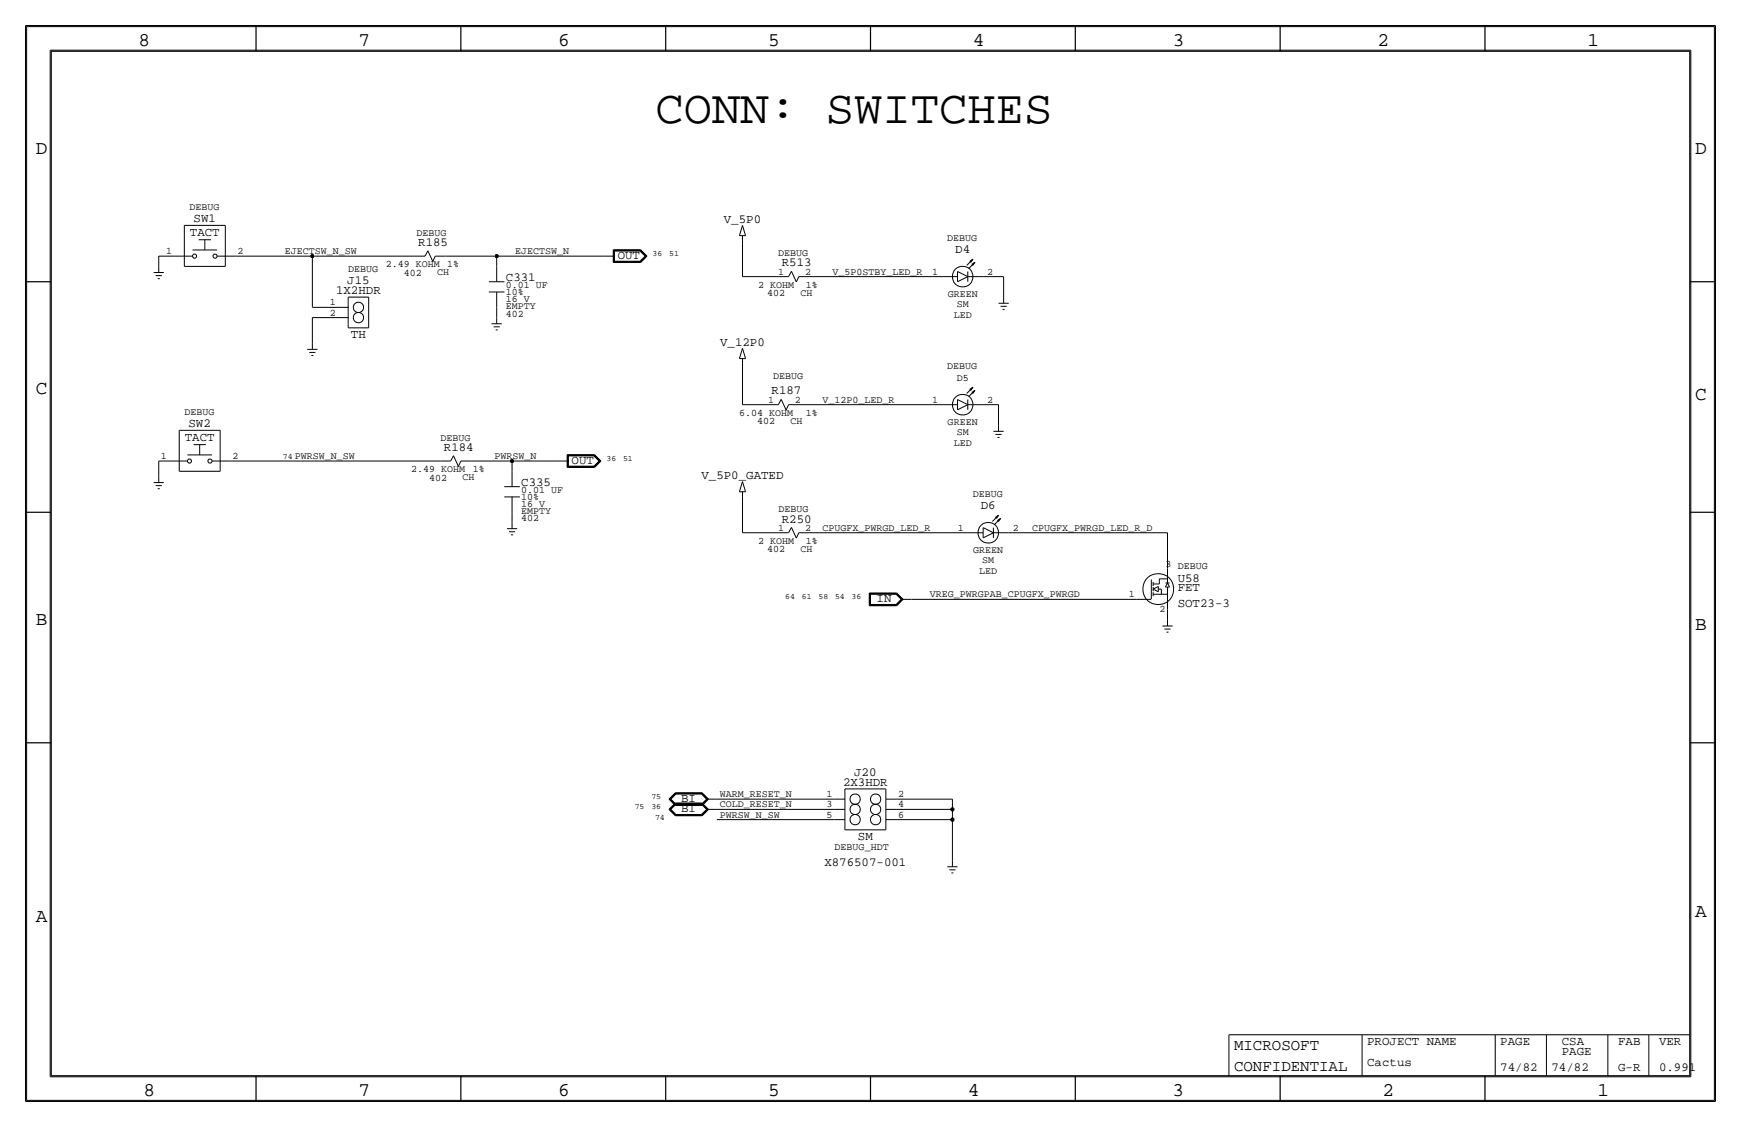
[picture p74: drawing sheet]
<svg xmlns="http://www.w3.org/2000/svg" width="432mm" height="279mm" viewBox="0 0 432 279" stroke-linecap="round" stroke-linejoin="round" font-family="sans-serif">
<defs><g id="words">
<text font-size="11.7" x="162.6" y="30.5">CONN: SWITCHES</text>
<g font-size="4.8">
<text x="34.3" y="11.4">8</text>
<text x="88.9" y="11.4">7</text>
<text x="138.5" y="11.4">6</text>
<text x="190.5" y="11.4">5</text>
<text x="241.3" y="11.4">4</text>
<text x="290.8" y="11.4">3</text>
<text x="341.6" y="11.4">2</text>
<text x="393.7" y="11.4">1</text>
<text x="8.9" y="38.1">D</text>
<text x="420.4" y="38.1">D</text>
<text x="8.9" y="97.8">C</text>
<text x="420.4" y="99.1">C</text>
<text x="8.9" y="154.9">B</text>
<text x="420.4" y="156.2">B</text>
<text x="420.4" y="227.3">A</text>
<text x="8.9" y="228.6">A</text>
<text x="35.6" y="271.8">8</text>
<text x="88.9" y="271.8">7</text>
<text x="138.4" y="271.8">6</text>
<text x="190.5" y="271.8">5</text>
<text x="240" y="271.8">4</text>
<text x="290.8" y="271.8">3</text>
<text x="342.9" y="271.8">2</text>
<text x="396.2" y="271.8">1</text>
</g>
<g font-size="3.9">
<text x="306.1" y="260.4">MICROSOFT</text>
<text x="306.1" y="265.4">CONFIDENTIAL</text>
</g>
<g font-size="3.1">
<text x="47.1" y="58.4">TACT</text>
<text x="48" y="55.1">SW1</text>
<text x="179.5" y="55.2">V_5P0</text>
<text x="103.7" y="61">R185</text>
<text x="153.2" y="64.3">OUT</text>
<text x="236.9" y="62.7">D4</text>
<text x="86.1" y="70.4">J15</text>
<text x="125.5" y="69.6">C331</text>
<text x="193.9" y="66">R513</text>
<text x="83.4" y="72.9">1X2HDR</text>
<text x="87.1" y="83.8">TH</text>
<text x="178.6" y="85.7">V_12P0</text>
<text x="191.4" y="97.8">R187</text>
<text x="46.8" y="105.9">SW2</text>
<text x="45.8" y="109.2">TACT</text>
<text x="110.1" y="111.8">R184</text>
<text x="141.8" y="115.1">OUT</text>
<text x="174" y="118.7">V_5P0_GATED</text>
<text x="129.3" y="120.4">C335</text>
<text x="193.9" y="129.5">R250</text>
<text x="243.3" y="126.2">D6</text>
<text x="217.4" y="149.4">IN</text>
<text x="292.1" y="146.4">FET</text>
<text x="292.1" y="144.3">U58</text>
<text x="292.1" y="150.6">SOT23-3</text>
<text x="209.1" y="194.8">2X3HDR</text>
<text x="211.9" y="192.3">J20</text>
<text x="168.9" y="201.4">BI</text>
<text x="168.9" y="198.9">BI</text>
<text x="212.8" y="208.3">SM</text>
<text x="204.5" y="214.6">X876507-001</text>
<text x="339.1" y="259.1">PROJECT NAME</text>
<text x="372.1" y="259.1">PAGE</text>
<text x="387.4" y="259.1">CSA</text>
<text x="387.4" y="261.6">PAGE</text>
<text x="401.3" y="259.1">FAB</text>
<text x="411.5" y="259.1">VER</text>
<text x="339.1" y="264.2">Cactus</text>
<text x="372.1" y="265.4">74/82</text>
<text x="384.8" y="265.4">74/82</text>
<text x="401.3" y="265.4">G-R</text>
<text x="411.5" y="265.4">0.991</text>
</g>
<g font-size="2.5">
<text x="47" y="52.1">DEBUG</text>
<text x="103.3" y="58.4">DEBUG</text>
<text x="234.9" y="59.7">DEBUG</text>
<text x="41.2" y="63">1</text>
<text x="58.9" y="63">2</text>
<text x="70.6" y="63">EJECTSW_N_SW</text>
<text x="127.8" y="63">EJECTSW_N</text>
<text x="193" y="63.5">DEBUG</text>
<text x="86.4" y="67.3">DEBUG</text>
<text x="95.7" y="66.3">2.49 KOHM</text>
<text x="100.1" y="68.3">402</text>
<text x="108.4" y="68.2">CH</text>
<text x="110.9" y="66.3">1%</text>
<text x="125.5" y="71.4">0.01 UF</text>
<text x="188.1" y="71.4">2 KOHM</text>
<text x="193" y="68.1">1</text>
<text x="199.7" y="68.1">2</text>
<text x="199.8" y="71.4">1%</text>
<text x="206.5" y="68.1">V_5P0STBY_LED_R</text>
<text x="231.2" y="68.1">1</text>
<text x="244.9" y="68.1">2</text>
<text x="81.8" y="75.7">1</text>
<text x="125.5" y="76.7">EMPTY</text>
<text x="125.5" y="73.2">10%</text>
<text x="125.5" y="74.9">16 V</text>
<text x="190.3" y="73.4">402</text>
<text x="198.6" y="73.3">CH</text>
<text x="235" y="73.7">GREEN</text>
<text x="237.3" y="76.2">SM</text>
<text x="81.8" y="78.2">2</text>
<text x="125.5" y="78.5">402</text>
<text x="236.5" y="78.7">LED</text>
<text x="191.8" y="94">DEBUG</text>
<text x="234.9" y="91.4">DEBUG</text>
<text x="237.3" y="94.5">D5</text>
<text x="190.5" y="99.8">1</text>
<text x="197.2" y="99.8">2</text>
<text x="204" y="99.8">V_12P0_LED_R</text>
<text x="231.2" y="99.8">1</text>
<text x="244.9" y="99.8">2</text>
<text x="45.7" y="102.9">DEBUG</text>
<text x="183.3" y="103.1">6.04 KOHM</text>
<text x="187.8" y="105.2">402</text>
<text x="196" y="105.1">CH</text>
<text x="199.8" y="103.1">1%</text>
<text x="235" y="105.4">GREEN</text>
<text x="237.3" y="107.9">SM</text>
<text x="39.9" y="113.8">1</text>
<text x="57.7" y="113.8">2</text>
<text x="73.1" y="113.8">PWRSW_N_SW</text>
<text x="109.2" y="109.2">DEBUG</text>
<text x="122.7" y="113.8">PWRSW_N</text>
<text x="236.5" y="110.5">LED</text>
<text x="102" y="117.1">2.49 KOHM</text>
<text x="106.5" y="119.1">402</text>
<text x="114.7" y="119">CH</text>
<text x="117.3" y="117.1">1%</text>
<text x="129.3" y="122.2">0.01 UF</text>
<text x="129.3" y="124">10%</text>
<text x="129.3" y="125.7">16 V</text>
<text x="241.3" y="123.2">DEBUG</text>
<text x="129.3" y="129.3">402</text>
<text x="129.3" y="127.5">EMPTY</text>
<text x="193" y="131.6">1</text>
<text x="193" y="127">DEBUG</text>
<text x="199.7" y="131.6">2</text>
<text x="204" y="131.6">CPUGFX_PWRGD_LED_R</text>
<text x="237.5" y="131.6">1</text>
<text x="251.2" y="131.6">2</text>
<text x="256" y="131.6">CPUGFX_PWRGD_LED_R_D</text>
<text x="188.1" y="134.9">2 KOHM</text>
<text x="190.3" y="136.9">402</text>
<text x="198.6" y="136.8">CH</text>
<text x="199.8" y="134.9">1%</text>
<text x="241.4" y="137.2">GREEN</text>
<text x="242.9" y="142.2">LED</text>
<text x="243.6" y="139.7">SM</text>
<text x="289.1" y="140.5">3 DEBUG</text>
<text x="230.6" y="148.1">VREG_PWRGPAB_CPUGFX_PWRGD</text>
<text x="279.9" y="148.1">1</text>
<text x="287.6" y="151.6">2</text>
<text x="178.6" y="197.6">WARM_RESET_N</text>
<text x="205" y="197.6">1</text>
<text x="222.8" y="197.6">2</text>
<text x="178.6" y="200.2">COLD_RESET_N</text>
<text x="178.6" y="202.7">PWRSW_N_SW</text>
<text x="205" y="202.7">5</text>
<text x="205" y="200.2">3</text>
<text x="222.8" y="202.7">6</text>
<text x="222.8" y="200.2">4</text>
<text x="207" y="210.8">DEBUG_HDT</text>
</g>
<g font-size="2">
<text x="161.8" y="63.5">36</text>
<text x="166" y="63.5">51</text>
<text x="70.2" y="113.8">74</text>
<text x="150.4" y="114.3">36</text>
<text x="154.5" y="114.3">51</text>
<text x="194.8" y="148.6">64</text>
<text x="198.9" y="148.6">61</text>
<text x="203" y="148.6">58</text>
<text x="207.1" y="148.6">54</text>
<text x="211.2" y="148.6">36</text>
<text x="157.4" y="200.7">75</text>
<text x="161.5" y="200.7">36</text>
<text x="161.5" y="198.1">75</text>
<text x="162.5" y="203.2">74</text>
</g>
</g></defs>
<!-- layer: Nets -->
<g fill="none" stroke="#000" stroke-width=".25">
<path d="M184.1 59.7v8.9zM39.4 63.5h3.8zM39.4 63.5v2.5zM58.4 63.5h19.1zM77.5 78.7h6.3zM77.5 78.7v6.4zM77.5 63.5h25.4zM77.5 63.5v12.7zM77.5 76.2h6.3zM110.5 63.5h12.7zM123.2 76.2v2.5zM123.2 63.5v2.5z"/>
<path d="M123.2 63.5h26.7zM184.1 68.6h8.9zM200.7 68.6h33zM243.8 68.6h5.1zM248.9 68.6v5.1zM184.1 90.2v10.1zM39.4 114.3h2.5zM39.4 114.3v3.8zM57.1 114.3h52.1zM116.8 114.3h10.2zM127 114.3h11.4zM127 114.3v2.5z"/>
<path d="M184.1 100.3h6.4zM198.1 100.3h35.6zM243.8 100.3h3.9zM247.6 100.3v5.1zM127 127v2.5zM184.1 132.1h8.9zM184.1 123.2v8.9zM200.7 132.1h39.3zM250.2 132.1h39.4zM289.6 132.1v8.9zM226.1 148.6h55.8zM289.6 151.1v2.6z"/>
<path d="M177.8 198.1h29.2zM222.2 198.1h14zM236.2 198.1v2.6zM177.8 203.2h29.2zM177.8 200.7h29.2zM222.2 203.2h14zM222.2 200.7h14zM236.2 203.2v10.2zM236.2 200.7v2.5z"/>
</g>
<g fill="#000" stroke="#000" stroke-width=".25">
<circle cx="77.5" cy="63.5" r=".41"/>
<circle cx="123.2" cy="63.5" r=".41"/>
<circle cx="127" cy="114.3" r=".41"/>
<circle cx="236.2" cy="203.2" r=".41"/>
<circle cx="236.2" cy="200.7" r=".41"/>
</g>
<!-- layer: Components -->
<g fill="none" stroke="#000" stroke-width=".25">
<path d="M45.7 55.9h10.2zM45.7 55.9v10.1zM49.3 59.4h3zM50.8 59.4v2.6zM55.9 55.9v10.1zM183.4 58.4h1.5zM184.1 55.9l-.7 2.5zM184.1 58.4v1.3zM184.1 55.9l.8 2.5zM38.1 67.6h2.5zM38.6 68.3h1.5zM39.1 69.1h.5z"/>
<path d="M39.4 66v1.6zM43.2 63.5h4.6zM45.7 66h10.2zM47.8 62h6zM53.8 63.5h4.6zM83.8 76.2h2.6zM83.8 78.7h2.6zM86.4 73.7h5zM86.4 73.7v7.6zM91.4 73.7v7.6zM102.9 63.5h2.5zM106.1 62.2l1.2 2.6z"/>
<path d="M106.1 62.2l-.7 1.3zM108 63.5h2.5zM108 63.5l-.7 1.3zM121.3 69.8h3.8zM121.3 72.4h3.8zM123.2 78.7v1.6zM123.2 66v3.8zM123.2 72.4v3.8zM149.9 63.5h2.5zM152.1 61.9h6.8zM152.1 61.9v3.2zM152.1 65.1h6.8z"/>
<path d="M152.2 62h6.7zM152.2 62v3zM152.2 65h6.7zM152.3 62.1v2.8zM152.3 64.9h6.5zM152.3 62.1h6.5zM152.4 62.2h6.4zM152.4 62.2v2.6zM152.4 64.8h6.4zM158.8 64.8l1.2-1.3zM158.8 62.2l1.2 1.3zM158.8 64.9l1.4-1.4z"/>
<path d="M158.8 62.1l1.4 1.4zM158.9 62l1.4 1.5zM158.9 65l1.4-1.5zM158.9 61.9l1.6 1.6zM158.9 65.1l1.6-1.6zM193 68.6h2.6zM196.3 67.3l1.2 2.6zM196.3 67.3l-.7 1.3zM198.1 68.6h2.6zM198.1 68.6l-.6 1.3zM233.7 68.6h3.8zM237.5 67.3v2.5z"/>
<path d="M237.5 67.3l2.5 1.3zM237.5 69.9l2.5-1.3zM240 68.6h3.8zM240 67.3v2.5zM240.3 66.5l1.5-1.5zM240.5 64.8l.3 .2zM240.5 64.8l.8-.5zM241 65.5l.8-.5zM241 65.5l.3 .3zM241.3 64.3l-1.5 1.5zM241.3 64.3l-.5 .7zM241.8 65l-.5 .8z"/>
<path d="M247.6 75.2h2.6zM248.2 75.9h1.5zM248.7 76.7h.5zM248.9 73.7v1.5zM76.2 86.6h2.5zM76.7 87.4h1.5zM77.2 88.1h.5zM77.5 85.1v1.5zM86.4 81.3h5zM121.9 80.3h2.6zM122.4 81h1.6zM122.9 81.8h.5z"/>
<path d="M183.4 88.9h1.5zM184.1 86.4l-.7 2.5zM184.1 88.9v1.3zM184.1 86.4l.8 2.5zM193.8 99l1.2 2.7zM193.8 99l-.8 1.3zM237.5 99.1v2.5zM237.5 99.1l2.5 1.2zM240 99.1v2.5zM240.3 98.3l1.5-1.5zM240.5 96.5l.3 .3zM240.5 96.5l.8-.5z"/>
<path d="M241 97.3l.8-.5zM241 97.3l.3 .2zM241.3 96l-1.5 1.5zM241.3 96l-.5 .8zM241.8 96.8l-.5 .7zM38.1 119.6h2.5zM39.4 118.1v1.5zM41.9 114.3h4.6zM44.5 106.7h10.1zM44.5 106.7v10.1zM44.5 116.8h10.1zM46.5 112.8h6.1z"/>
<path d="M48 110.2h3.1zM49.5 110.2v2.6zM52.6 114.3h4.6zM54.6 106.7v10.1zM109.2 114.3h2.6zM112.5 113l1.2 2.6zM112.5 113l-.7 1.3zM114.3 114.3h2.5zM114.3 114.3l-.6 1.3zM127 116.8v3.8zM138.4 114.3h2.6zM140.7 112.7v3.2z"/>
<path d="M140.7 115.9h6.8zM140.7 112.7h6.8zM140.8 112.8h6.6zM140.8 112.8v3zM140.8 115.8h6.6zM140.9 112.9v2.8zM140.9 115.7h6.5zM140.9 112.9h6.5zM141 113h6.3zM141 113v2.6zM141 115.6h6.3zM147.3 113l1.3 1.3z"/>
<path d="M147.3 115.6l1.3-1.3zM147.4 115.7l1.3-1.4zM147.4 112.9l1.3 1.4zM147.4 112.8l1.5 1.5zM147.4 115.8l1.5-1.5zM147.5 112.7l1.5 1.6zM147.5 115.9l1.5-1.6zM184.1 119.4l-.7 2.5zM184.1 119.4l.8 2.5zM190.5 100.3h2.5zM195.6 100.3h2.5zM195.6 100.3l-.6 1.4z"/>
<path d="M233.7 100.3h3.8zM237.5 101.6l2.5-1.3zM240 100.3h3.8zM246.4 106.9h2.5zM246.9 107.7h1.5zM247.4 108.5h.5zM247.6 105.4v1.5zM38.6 120.4h1.5zM39.1 121.2h.5zM125.1 120.6h3.8zM125.1 123.2h3.8zM125.7 131.1h2.6z"/>
<path d="M126.2 131.8h1.6zM126.7 132.6h.6zM127 129.5v1.6zM127 123.2v3.8zM183.4 121.9h1.5zM184.1 121.9v1.3zM193 132.1h2.6zM196.3 130.8l1.2 2.6zM196.3 130.8l-.7 1.3zM198.1 132.1h2.6zM198.1 132.1l-.6 1.3zM240 132.1h3.8z"/>
<path d="M243.8 130.8v2.6zM243.8 130.8l2.6 1.3zM243.8 133.3l2.6-1.2zM246.1 129.3l1.5-1.5zM246.4 132.1h3.8zM246.4 130.8v2.6zM246.6 130l1.6-1.5zM246.9 128.3l.2 .2zM246.9 128.3l.7-.5zM247.4 129l.8-.5zM247.4 129l.3 .3zM247.6 127.8l-.5 .7z"/>
<path d="M248.2 128.5l-.5 .8zM215.6 147v3.2zM215.6 150.2h6.8zM215.6 147h6.8zM215.7 147.1v3zM215.7 150.1h6.7zM215.7 147.1h6.7zM215.8 147.2v2.8zM215.8 150h6.5zM215.8 147.2h6.5zM215.9 147.3h6.3zM215.9 147.3v2.6z"/>
<path d="M215.9 149.9h6.3zM222.2 147.3l1.3 1.3zM222.2 149.9l1.3-1.3zM222.3 150l1.4-1.4zM222.3 147.2l1.4 1.4zM222.4 147.1l1.4 1.5zM222.4 150.1l1.4-1.5zM222.4 147l1.6 1.6zM222.4 150.2l1.6-1.6zM223.5 148.6h2.6zM281.9 148.6h3.6zM285.5 143.7v4.8z"/>
<path d="M286 146l1.3-.6zM286 144.8h1.5zM286 146.8v1zM286 147.3h3.6zM286 145.5v1.1zM286 144.3v1zM286 146l1.3 .7zM287.3 146h.7zM287.3 145.4v1.3zM287.5 143.5v1.3zM287.5 143.5h2.1zM288 146.1v1.2z"/>
<path d="M288.3 155.2h2.5zM288.8 156h1.5zM289.1 145.5h1zM289.1 144.5h1zM289.3 156.7h.5zM289.6 144.5l-.5 1zM289.6 145.5v5.6zM289.6 141v3.5zM289.6 153.7v1.5zM289.6 144.5l.5 1zM165.9 198.1l1.6 1.6zM165.9 198.1l1.6-1.6z"/>
<path d="M166.1 198.1l1.4-1.5zM166.1 198.1l1.4 1.5zM166.2 198.1l1.4-1.4zM166.2 198.1l1.4 1.4zM166.4 198.1l1.2 1.3zM166.4 198.1l1.2-1.3zM167.5 199.7h6.6zM167.5 199.1h6.6zM167.5 196.5h6.6zM167.5 199.2h6.6zM167.5 196.6h6.6zM167.5 199.6h6.6z"/>
<path d="M167.6 199.3h6.4zM167.6 196.7h6.4zM167.6 199.5h6.4zM167.6 199.4h6.4zM167.6 196.8h6.4zM174 199.4l1.3-1.3zM174 199.4l1.3 1.3zM174 196.8l1.3 1.3zM174 199.5l1.4-1.4zM174 199.3l1.4 1.4zM174 196.7l1.4 1.4zM174.1 199.2l1.5 1.5z"/>
<path d="M174.1 196.6l1.5 1.5zM174.1 199.6l1.5-1.5zM174.1 199.1l1.6 1.6zM174.1 196.5l1.6 1.6zM174.1 199.7l1.6-1.6zM175.3 198.1h2.5zM207 198.1h2.5zM209.5 195.6v10.1zM209.5 195.6h10.2zM219.7 195.6v10.1zM219.7 198.1h2.5zM165.9 200.7l1.6 1.5z"/>
<path d="M165.9 200.7l1.6-1.6zM166.1 200.7l1.4-1.5zM166.1 200.7l1.4 1.4zM166.2 200.7l1.4-1.4zM166.2 200.7l1.4 1.3zM166.4 200.7l1.2 1.2zM166.4 200.7l1.2-1.3zM167.5 202.2h6.6zM167.5 202.1h6.6zM167.6 202h6.4zM167.6 201.9h6.4zM174 201.9l1.3-1.2z"/>
<path d="M174 202l1.4-1.3zM174.1 202.1l1.5-1.4zM174.1 202.2l1.6-1.5zM175.3 200.7h2.5zM207 203.2h2.5zM207 200.7h2.5zM209.5 205.7h10.2zM219.7 200.7h2.5zM219.7 203.2h2.5zM234.9 214.9h2.6zM235.5 215.6h1.5zM236 216.4h.5z"/>
<path d="M236.2 213.4v1.5z"/>
<circle cx="48.3" cy="63.5" r=".51"/>
<circle cx="53.3" cy="63.5" r=".51"/>
<circle cx="88.9" cy="76.2" r="1.28"/>
<circle cx="88.9" cy="78.8" r="1.28"/>
<circle cx="238.8" cy="68.6" r="2.56"/>
<circle cx="47" cy="114.3" r=".51"/>
<circle cx="52.1" cy="114.3" r=".51"/>
<circle cx="238.8" cy="100.4" r="2.56"/>
<circle cx="245.1" cy="132.1" r="2.56"/>
<circle cx="287.3" cy="146.1" r="3.8"/>
<circle cx="212.1" cy="198.1" r="1.28"/>
<circle cx="217.2" cy="198.1" r="1.28"/>
<circle cx="212.1" cy="200.7" r="1.28"/>
<circle cx="212.1" cy="203.2" r="1.28"/>
<circle cx="217.2" cy="200.7" r="1.28"/>
<circle cx="217.2" cy="203.2" r="1.28"/>
</g>
<!-- layer: Page Border and Title Block -->
<g fill="none" stroke="#000" stroke-width=".3">
<path d="M6.3 6.4v266.7zM6.4 6.4h419zM12.7 12.7h406.4zM12.7 12.7v254zM63.5 6.4v6.3zM114.3 6.4v6.3zM165.1 6.4v6.3zM215.9 6.3v6.4zM266.7 6.4v6.3zM317.5 6.4v6.3zM368.3 6.4v6.3zM419.1 12.7v254z"/>
<path d="M425.4 6.4v266.7zM6.3 69.8h6.4zM419.1 69.8h6.3zM6.3 127h6.4zM419.1 127h6.3zM6.3 184.1h6.4zM419.1 184.1h6.3zM6.4 273h419zM12.7 266.7h406.4zM63.5 266.7v6.4zM114.3 266.7v6.4zM165.1 266.7v6.4z"/>
<path d="M215.9 266.7v6.4zM266.7 266.7v6.4zM317.5 266.7v6.4zM368.3 266.7v6.4z"/>
</g>
<g fill="none" stroke="#000" stroke-width=".25">
<path d="M6.6 6.6h418.6zM6.6 6.6v266.2zM12.4 12.4h407zM12.4 12.4v254.6zM419.4 12.4v254.6zM425.2 6.6v266.2zM304.8 256.5v10.2zM304.8 256.5h114.3zM337.8 256.5v10.2zM370.8 256.5v10.2zM383.5 256.5v10.2zM398.8 256.5v10.2z"/>
<path d="M408.9 256.5v10.2zM6.6 272.8h418.6zM12.4 267h407z"/>
</g>
<use href="#words"/>
</svg>
